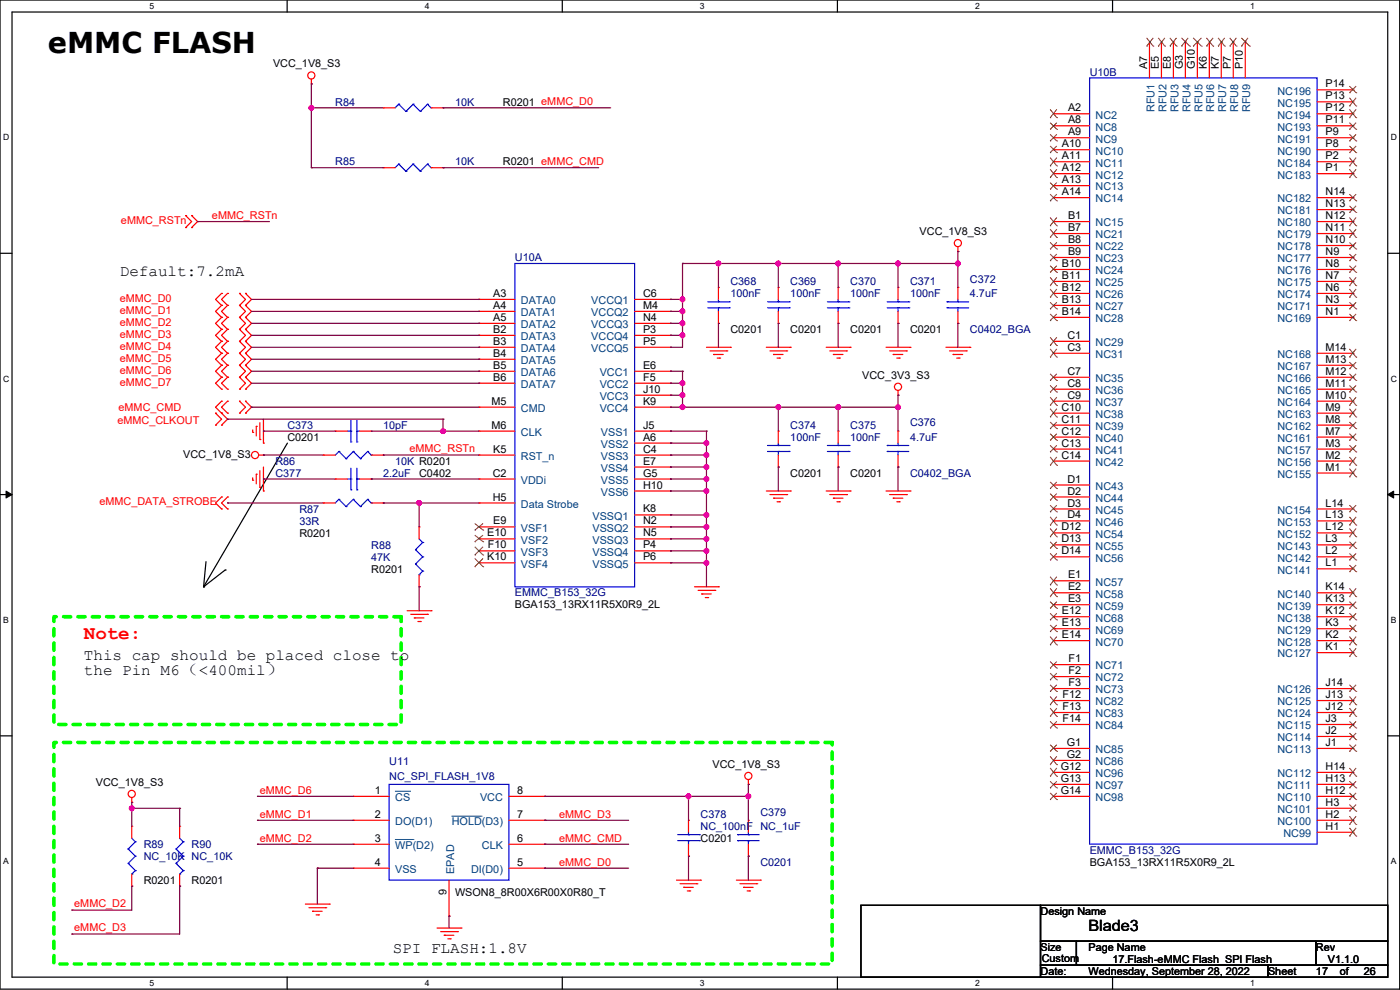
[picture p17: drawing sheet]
<svg xmlns="http://www.w3.org/2000/svg" width="297mm" height="210mm" viewBox="0 0 297 210" stroke-linecap="round" stroke-linejoin="round" font-family="sans-serif">
<defs><g id="words">
<text font-size="6.1" x="10.2" y="11.2">eMMC FLASH</text>
<text font-size="4.1" fill="#f00" x="17.8" y="135.5">Note:</text>
<g font-size="3.3">
<text x="25.4" y="58.6">Default:7.2mA</text>
<text x="17.8" y="139.9">This cap should be placed close to</text>
<text x="17.8" y="143.2">the Pin M6（&lt;400mil）</text>
<text x="230.9" y="197.6">Blade3</text>
<text x="83.3" y="202.2">SPI FLASH:1.8V</text>
</g>
<g font-size="2.3">
<text x="57.9" y="14.3">VCC_1V8_S3</text>
<text x="243.3" y="14.7" transform="rotate(-90 243.3 14.7)">A7</text>
<text x="245.9" y="14.7" transform="rotate(-90 245.9 14.7)">E5</text>
<text x="248.4" y="14.7" transform="rotate(-90 248.4 14.7)">E8</text>
<text x="251" y="14.7" transform="rotate(-90 251 14.7)">G3</text>
<text x="253.5" y="14.7" transform="rotate(-90 253.5 14.7)">G10</text>
<text x="256" y="14.7" transform="rotate(-90 256 14.7)">K6</text>
<text x="258.6" y="14.7" transform="rotate(-90 258.6 14.7)">K7</text>
<text x="261.1" y="14.7" transform="rotate(-90 261.1 14.7)">P7</text>
<text x="263.7" y="14.7" transform="rotate(-90 263.7 14.7)">P10</text>
<text x="106.7" y="22.4">R0201 eMMC_D0</text>
<text x="226.6" y="23.6">A2</text>
<text x="281.2" y="23.6">P12</text>
<text x="281.2" y="21.1">P13</text>
<text x="281.2" y="18.5">P14</text>
<text x="226.6" y="26.2">A8</text>
<text x="226.6" y="28.7">A9</text>
<text x="281.2" y="28.7">P9</text>
<text x="281.2" y="26.2">P11</text>
<text x="106.7" y="35.1">R0201 eMMC_CMD</text>
<text x="225.3" y="31.2">A10</text>
<text x="225.3" y="33.8">A11</text>
<text x="281.2" y="33.8">P2</text>
<text x="281.2" y="31.2">P8</text>
<text x="225.3" y="36.3">A12</text>
<text x="225.3" y="38.9">A13</text>
<text x="225.3" y="41.4">A14</text>
<text x="281.2" y="41.4">N14</text>
<text x="281.2" y="36.3">P1</text>
<text x="226.6" y="46.5">B1</text>
<text x="281.2" y="46.5">N12</text>
<text x="281.2" y="43.9">N13</text>
<text x="195.1" y="49.8">VCC_1V8_S3</text>
<text x="226.6" y="49">B7</text>
<text x="226.6" y="51.6">B8</text>
<text x="281.2" y="51.6">N10</text>
<text x="281.2" y="49">N11</text>
<text x="225.3" y="56.6">B10</text>
<text x="225.3" y="59.2">B11</text>
<text x="226.6" y="54.1">B9</text>
<text x="281.2" y="59.2">N7</text>
<text x="281.2" y="56.6">N8</text>
<text x="281.2" y="54.1">N9</text>
<text x="104.6" y="63">A3</text>
<text x="104.6" y="65.5">A4</text>
<text x="136.4" y="65.5">M4</text>
<text x="136.4" y="63">C6</text>
<text x="225.3" y="61.7">B12</text>
<text x="225.3" y="64.3">B13</text>
<text x="281.2" y="64.3">N3</text>
<text x="281.2" y="61.7">N6</text>
<text x="104.6" y="70.6">B2</text>
<text x="104.6" y="68.1">A5</text>
<text x="136.4" y="68.1">N4</text>
<text x="136.4" y="70.6">P3</text>
<text x="155" y="70.6">C0201</text>
<text x="167.7" y="70.6">C0201</text>
<text x="180.4" y="70.6">C0201</text>
<text x="193.1" y="70.6">C0201</text>
<text x="225.3" y="66.8">B14</text>
<text x="226.4" y="71.9">C1</text>
<text x="281.2" y="66.8">N1</text>
<text x="104.6" y="73.2">B3</text>
<text x="104.6" y="75.7">B4</text>
<text x="136.4" y="73.2">P5</text>
<text x="226.4" y="74.4">C3</text>
<text x="281.2" y="77">M13</text>
<text x="281.2" y="74.4">M14</text>
<text x="104.6" y="78.2">B5</text>
<text x="104.6" y="80.8">B6</text>
<text x="136.4" y="83.3">J10</text>
<text x="136.4" y="80.8">F5</text>
<text x="136.4" y="78.2">E6</text>
<text x="182.9" y="80.3">VCC_3V3_S3</text>
<text x="226.4" y="79.5">C7</text>
<text x="226.4" y="82">C8</text>
<text x="281.2" y="82">M11</text>
<text x="281.2" y="79.5">M12</text>
<text x="104.3" y="85.9">M5</text>
<text x="136.4" y="85.9">K9</text>
<text x="225.2" y="87.1">C10</text>
<text x="225.2" y="89.7">C11</text>
<text x="226.4" y="84.6">C9</text>
<text x="281.2" y="89.7">M8</text>
<text x="281.2" y="87.1">M9</text>
<text x="281.2" y="84.6">M10</text>
<text x="61" y="93.5">C0201</text>
<text x="104.3" y="90.9">M6</text>
<text x="136.4" y="93.5">A6</text>
<text x="136.4" y="90.9">J5</text>
<text x="225.2" y="92.2">C12</text>
<text x="225.2" y="94.7">C13</text>
<text x="281.2" y="94.7">M3</text>
<text x="281.2" y="92.2">M7</text>
<text x="38.9" y="97.1">VCC_1V8_S3</text>
<text x="88.9" y="101.1">C0402</text>
<text x="104.5" y="101.1">C2</text>
<text x="104.6" y="96">K5</text>
<text x="136.4" y="98.6">E7</text>
<text x="136.4" y="96">C4</text>
<text x="136.4" y="101.1">G5</text>
<text x="167.7" y="101.1">C0201</text>
<text x="180.4" y="101.1">C0201</text>
<text x="225.2" y="97.3">C14</text>
<text x="281.2" y="99.8">M1</text>
<text x="281.2" y="97.3">M2</text>
<text x="104.5" y="106.2">H5</text>
<text x="136.4" y="103.6">H10</text>
<text x="226.4" y="102.4">D1</text>
<text x="226.4" y="104.9">D2</text>
<text x="226.4" y="107.4">D3</text>
<text x="281.2" y="107.4">L14</text>
<text x="63.5" y="113.8">R0201</text>
<text x="103.4" y="113.8">E10</text>
<text x="104.6" y="111.3">E9</text>
<text x="136.4" y="113.8">N5</text>
<text x="136.4" y="111.3">N2</text>
<text x="136.4" y="108.7">K8</text>
<text x="225.2" y="112.5">D12</text>
<text x="226.4" y="110">D4</text>
<text x="281.2" y="112.5">L12</text>
<text x="281.2" y="110">L13</text>
<text x="103.4" y="118.9">K10</text>
<text x="103.5" y="116.3">F10</text>
<text x="136.4" y="116.3">P4</text>
<text x="136.4" y="118.9">P6</text>
<text x="225.2" y="115.1">D13</text>
<text x="225.2" y="117.6">D14</text>
<text x="281.2" y="117.6">L2</text>
<text x="281.2" y="115.1">L3</text>
<text x="78.8" y="121.4">R0201</text>
<text x="226.6" y="122.7">E1</text>
<text x="226.6" y="125.2">E2</text>
<text x="281.2" y="125.2">K14</text>
<text x="281.2" y="120.1">L1</text>
<text x="109.2" y="129.1">BGA153_13RX11R5X0R9_2L</text>
<text x="225.3" y="130.3">E12</text>
<text x="226.6" y="127.8">E3</text>
<text x="281.2" y="130.3">K12</text>
<text x="281.2" y="127.8">K13</text>
<text x="225.3" y="132.8">E13</text>
<text x="225.3" y="135.4">E14</text>
<text x="281.2" y="137.9">K1</text>
<text x="281.2" y="135.4">K2</text>
<text x="281.2" y="132.8">K3</text>
<text x="226.7" y="140.5">F1</text>
<text x="226.7" y="143">F2</text>
<text x="225.4" y="148.1">F12</text>
<text x="226.7" y="145.5">F3</text>
<text x="281.2" y="148.1">J13</text>
<text x="281.2" y="145.5">J14</text>
<text x="225.4" y="150.6">F13</text>
<text x="225.4" y="153.2">F14</text>
<text x="281.2" y="155.7">J2</text>
<text x="281.2" y="153.2">J3</text>
<text x="281.2" y="150.6">J12</text>
<text x="226.3" y="158.2">G1</text>
<text x="226.3" y="160.8">G2</text>
<text x="281.2" y="158.2">J1</text>
<text x="20.3" y="166.7">VCC_1V8_S3</text>
<text x="151.2" y="162.8">VCC_1V8_S3</text>
<text x="225" y="163.3">G12</text>
<text x="225" y="165.9">G13</text>
<text x="281.2" y="165.9">H13</text>
<text x="281.2" y="163.3">H14</text>
<text x="79.5" y="168.4">1</text>
<text x="79.5" y="173.5">2</text>
<text x="109.7" y="168.4">8</text>
<text x="109.7" y="173.5">7</text>
<text x="225" y="168.4">G14</text>
<text x="281.2" y="173.5">H2</text>
<text x="281.2" y="170.9">H3</text>
<text x="281.2" y="168.4">H12</text>
<text x="79.5" y="178.6">3</text>
<text x="109.7" y="178.6">6</text>
<text x="148.6" y="178.6">C0201</text>
<text x="281.2" y="176">H1</text>
<text x="79.5" y="183.6">4</text>
<text x="109.7" y="183.6">5</text>
<text x="231.2" y="183.7">BGA153_13RX11R5X0R9_2L</text>
<text x="30.5" y="187.5">R0201</text>
<text x="40.7" y="187.5">R0201</text>
<text x="94.7" y="189.8" transform="rotate(-90 94.7 189.8)">9</text>
<text x="96.5" y="190">WSON8_8R00X6R00X0R80_T</text>
<text x="220.7" y="194.1">Design Name</text>
<text x="220.7" y="201.7">Size</text>
<text x="221" y="204">Custom</text>
<text x="230.9" y="201.7">Page Name</text>
<text x="279.2" y="201.7">Rev</text>
<text x="220.7" y="206.8">Date:</text>
<text x="230.9" y="206.8">Wednesday, September 28, 2022</text>
<text x="236" y="204.2">17.Flash-eMMC Flash_SPI Flash</text>
<text x="269" y="206.8">Sheet</text>
<text x="279.2" y="206.8">17</text>
<text x="281.7" y="204.2">V1.1.0</text>
<text x="284.3" y="206.8">of</text>
<text x="289.3" y="206.8">26</text>
</g>
<g font-size="2.3" fill="#000080">
<text x="231.2" y="16">U10B</text>
<text x="71.1" y="22.4">R84</text>
<text x="96.5" y="22.4">10K</text>
<text x="71.1" y="35.1">R85</text>
<text x="96.5" y="35.1">10K</text>
<text x="109.2" y="55.4">U10A</text>
<text x="205.8" y="60">C372</text>
<text x="155" y="60.5">C368</text>
<text x="155" y="63">100nF</text>
<text x="167.7" y="60.5">C369</text>
<text x="167.7" y="63">100nF</text>
<text x="180.4" y="60.5">C370</text>
<text x="180.4" y="63">100nF</text>
<text x="193.1" y="60.5">C371</text>
<text x="193.1" y="63">100nF</text>
<text x="205.8" y="63">4.7uF</text>
<text x="205.8" y="70.6">C0402_BGA</text>
<text x="61" y="91">C373</text>
<text x="81.3" y="91">10pF</text>
<text x="167.7" y="91">C374</text>
<text x="167.7" y="93.5">100nF</text>
<text x="180.4" y="91">C375</text>
<text x="180.4" y="93.5">100nF</text>
<text x="193.1" y="90.5">C376</text>
<text x="193.1" y="93.5">4.7uF</text>
<text x="58.4" y="101.1">C377</text>
<text x="58.4" y="98.6">R86</text>
<text x="81.3" y="101.1">2.2uF</text>
<text x="83.8" y="98.6">10K R0201</text>
<text x="193.1" y="101.1">C0402_BGA</text>
<text x="63.5" y="108.7">R87</text>
<text x="63.5" y="111.3">33R</text>
<text x="78.8" y="116.4">R88</text>
<text x="78.8" y="118.9">47K</text>
<text x="109.2" y="126.5">EMMC_B153_32G</text>
<text x="82.6" y="162.3">U11</text>
<text x="82.6" y="165.4">NC_SPI_FLASH_1V8</text>
<text x="148.6" y="173.5">C378</text>
<text x="161.3" y="173">C379</text>
<text x="30.5" y="179.9">R89</text>
<text x="40.7" y="179.9">R90</text>
<text x="148.6" y="176.1">NC_100nF NC_1uF</text>
<text x="30.5" y="182.4">NC_10K NC_10K</text>
<text x="161.3" y="183.7">C0201</text>
<text x="231.2" y="181.1">EMMC_B153_32G</text>
</g>
<g font-size="2.3" fill="#004080">
<text x="244.9" y="23.8" transform="rotate(-90 244.9 23.8)">RFU1</text>
<text x="247.4" y="23.8" transform="rotate(-90 247.4 23.8)">RFU2</text>
<text x="250" y="23.8" transform="rotate(-90 250 23.8)">RFU3</text>
<text x="252.5" y="23.8" transform="rotate(-90 252.5 23.8)">RFU4</text>
<text x="255.1" y="23.8" transform="rotate(-90 255.1 23.8)">RFU5</text>
<text x="257.6" y="23.8" transform="rotate(-90 257.6 23.8)">RFU6</text>
<text x="260.1" y="23.8" transform="rotate(-90 260.1 23.8)">RFU7</text>
<text x="262.7" y="23.8" transform="rotate(-90 262.7 23.8)">RFU8</text>
<text x="265.2" y="23.8" transform="rotate(-90 265.2 23.8)">RFU9</text>
<text x="271" y="22.6">NC195</text>
<text x="271" y="20.1">NC196</text>
<text x="232.4" y="25.2">NC2</text>
<text x="232.4" y="27.7">NC8</text>
<text x="271" y="27.7">NC193</text>
<text x="271" y="25.2">NC194</text>
<text x="232.4" y="30.2">NC9</text>
<text x="232.4" y="32.8">NC10</text>
<text x="232.4" y="35.3">NC11</text>
<text x="271" y="35.3">NC184</text>
<text x="271" y="32.8">NC190</text>
<text x="271" y="30.2">NC191</text>
<text x="232.4" y="37.9">NC12</text>
<text x="232.4" y="40.4">NC13</text>
<text x="271" y="37.9">NC183</text>
<text x="232.4" y="42.9">NC14</text>
<text x="271" y="45.5">NC181</text>
<text x="271" y="42.9">NC182</text>
<text x="232.4" y="48">NC15</text>
<text x="232.4" y="50.6">NC21</text>
<text x="232.4" y="53.1">NC22</text>
<text x="271" y="53.1">NC178</text>
<text x="271" y="50.6">NC179</text>
<text x="271" y="48">NC180</text>
<text x="232.4" y="55.6">NC23</text>
<text x="232.4" y="58.2">NC24</text>
<text x="271" y="58.2">NC176</text>
<text x="271" y="55.6">NC177</text>
<text x="110.5" y="64.5">DATA0</text>
<text x="125.4" y="64.5">VCCQ1</text>
<text x="232.4" y="60.7">NC25</text>
<text x="232.4" y="63.3">NC26</text>
<text x="232.4" y="65.8">NC27</text>
<text x="271" y="65.8">NC171</text>
<text x="271" y="63.3">NC174</text>
<text x="271" y="60.7">NC175</text>
<text x="110.5" y="67.1">DATA1</text>
<text x="110.5" y="69.6">DATA2</text>
<text x="125.4" y="69.6">VCCQ3</text>
<text x="125.4" y="67.1">VCCQ2</text>
<text x="232.4" y="68.3">NC28</text>
<text x="271" y="68.3">NC169</text>
<text x="110.5" y="72.2">DATA3</text>
<text x="110.5" y="74.7">DATA4</text>
<text x="110.5" y="77.2">DATA5</text>
<text x="125.4" y="74.7">VCCQ5</text>
<text x="125.4" y="72.2">VCCQ4</text>
<text x="232.4" y="73.4">NC29</text>
<text x="232.4" y="76">NC31</text>
<text x="271" y="76">NC168</text>
<text x="110.5" y="79.8">DATA6</text>
<text x="110.5" y="82.3">DATA7</text>
<text x="127.2" y="82.3">VCC2</text>
<text x="127.2" y="79.8">VCC1</text>
<text x="232.4" y="81">NC35</text>
<text x="232.4" y="83.6">NC36</text>
<text x="271" y="83.6">NC165</text>
<text x="271" y="81">NC166</text>
<text x="271" y="78.5">NC167</text>
<text x="110.5" y="87.4">CMD</text>
<text x="127.2" y="87.4">VCC4</text>
<text x="127.2" y="84.9">VCC3</text>
<text x="232.4" y="86.1">NC37</text>
<text x="232.4" y="88.7">NC38</text>
<text x="271" y="88.7">NC163</text>
<text x="271" y="86.1">NC164</text>
<text x="110.5" y="92.5">CLK</text>
<text x="127.5" y="95">VSS2</text>
<text x="127.5" y="92.5">VSS1</text>
<text x="232.4" y="91.2">NC39</text>
<text x="232.4" y="93.7">NC40</text>
<text x="271" y="93.7">NC161</text>
<text x="271" y="91.2">NC162</text>
<text x="110.5" y="97.6">RST_n</text>
<text x="127.5" y="100.1">VSS4</text>
<text x="127.5" y="97.6">VSS3</text>
<text x="232.4" y="96.3">NC41</text>
<text x="232.4" y="98.8">NC42</text>
<text x="271" y="101.4">NC155</text>
<text x="271" y="98.8">NC156</text>
<text x="271" y="96.3">NC157</text>
<text x="110.5" y="102.6">VDDi</text>
<text x="110.5" y="107.7">Data Strobe</text>
<text x="127.5" y="102.6">VSS5</text>
<text x="127.5" y="105.2">VSS6</text>
<text x="232.4" y="103.9">NC43</text>
<text x="232.4" y="106.4">NC44</text>
<text x="110.5" y="112.8">VSF1</text>
<text x="125.7" y="112.8">VSSQ2</text>
<text x="125.7" y="110.3">VSSQ1</text>
<text x="232.4" y="109">NC45</text>
<text x="232.4" y="111.5">NC46</text>
<text x="271" y="111.5">NC153</text>
<text x="271" y="109">NC154</text>
<text x="110.5" y="115.3">VSF2</text>
<text x="110.5" y="117.9">VSF3</text>
<text x="125.7" y="117.9">VSSQ4</text>
<text x="125.7" y="115.3">VSSQ3</text>
<text x="232.4" y="114.1">NC54</text>
<text x="232.4" y="116.6">NC55</text>
<text x="232.4" y="119.1">NC56</text>
<text x="271" y="119.1">NC142</text>
<text x="271" y="116.6">NC143</text>
<text x="271" y="114.1">NC152</text>
<text x="110.5" y="120.4">VSF4</text>
<text x="125.7" y="120.4">VSSQ5</text>
<text x="232.4" y="124.2">NC57</text>
<text x="271" y="121.7">NC141</text>
<text x="232.4" y="126.8">NC58</text>
<text x="232.4" y="129.3">NC59</text>
<text x="232.4" y="131.8">NC68</text>
<text x="271" y="131.8">NC138</text>
<text x="271" y="129.3">NC139</text>
<text x="271" y="126.8">NC140</text>
<text x="232.4" y="134.4">NC69</text>
<text x="232.4" y="136.9">NC70</text>
<text x="271" y="136.9">NC128</text>
<text x="271" y="134.4">NC129</text>
<text x="232.4" y="142">NC71</text>
<text x="271" y="139.5">NC127</text>
<text x="232.4" y="144.5">NC72</text>
<text x="232.4" y="147.1">NC73</text>
<text x="232.4" y="149.6">NC82</text>
<text x="271" y="149.6">NC125</text>
<text x="271" y="147.1">NC126</text>
<text x="232.4" y="152.2">NC83</text>
<text x="232.4" y="154.7">NC84</text>
<text x="271" y="154.7">NC115</text>
<text x="271" y="152.2">NC124</text>
<text x="232.4" y="159.8">NC85</text>
<text x="271" y="159.8">NC113</text>
<text x="271" y="157.2">NC114</text>
<text x="232.4" y="162.3">NC86</text>
<text x="232.4" y="164.9">NC96</text>
<text x="232.4" y="167.4">NC97</text>
<text x="271" y="167.4">NC111</text>
<text x="271" y="164.9">NC112</text>
<text x="83.8" y="169.9">CS</text>
<text x="101.8" y="169.9">VCC</text>
<text x="232.4" y="169.9">NC98</text>
<text x="271" y="172.5">NC101</text>
<text x="271" y="169.9">NC110</text>
<text x="83.8" y="175">DO(D1)</text>
<text x="95.8" y="175">HOLD(D3)</text>
<text x="271" y="175">NC100</text>
<text x="272.3" y="177.6">NC99</text>
<text x="83.8" y="180.1">WP(D2)</text>
<text x="83.8" y="185.2">VSS</text>
<text x="96.3" y="185.4" transform="rotate(-90 96.3 185.4)">EPAD</text>
<text x="99.9" y="185.2">DI(D0)</text>
<text x="102.2" y="180.1">CLK</text>
</g>
<g font-size="2.3" fill="#f00">
<text x="25.7" y="47.5">eMMC_RSTn</text>
<text x="45" y="46.4">eMMC_RSTn</text>
<text x="25.4" y="64">eMMC_D0</text>
<text x="25.4" y="66.6">eMMC_D1</text>
<text x="25.4" y="69.1">eMMC_D2</text>
<text x="25.4" y="71.7">eMMC_D3</text>
<text x="25.4" y="74.2">eMMC_D4</text>
<text x="25.4" y="76.7">eMMC_D5</text>
<text x="25.4" y="79.3">eMMC_D6</text>
<text x="25.4" y="81.8">eMMC_D7</text>
<text x="24.9" y="89.9">eMMC_CLKOUT</text>
<text x="25.2" y="87.2">eMMC_CMD</text>
<text x="86.9" y="96">eMMC_RSTn</text>
<text x="21.1" y="107.2">eMMC_DATA_STROBE</text>
<text x="55.1" y="168.4">eMMC_D6</text>
<text x="55.1" y="173.4">eMMC_D1</text>
<text x="118.6" y="173.4">eMMC_D3</text>
<text x="55.1" y="178.5">eMMC_D2</text>
<text x="118.6" y="178.5">eMMC_CMD</text>
<text x="118.6" y="183.6">eMMC_D0</text>
<text x="15.8" y="192.5">eMMC_D2</text>
<text x="15.8" y="197.6">eMMC_D3</text>
</g>
<g font-size="1.8">
<text x="31.7" y="1.9">5</text>
<text x="90.1" y="1.9">4</text>
<text x="148.5" y="1.9">3</text>
<text x="206.8" y="1.9">2</text>
<text x="265.2" y="1.9">1</text>
<text x=".6" y="29.8">D</text>
<text x="295" y="29.8">D</text>
<text x=".6" y="81">C</text>
<text x="295" y="81">C</text>
<text x=".6" y="132.1">B</text>
<text x="295" y="132.1">B</text>
<text x=".6" y="183.3">A</text>
<text x="295" y="183.3">A</text>
<text x="31.7" y="209.2">5</text>
<text x="90.1" y="209.2">4</text>
<text x="148.5" y="209.2">3</text>
<text x="206.8" y="209.2">2</text>
<text x="265.2" y="209.2">1</text>
</g>
</g></defs>
<path d="M0 0h296.9v209.8h-296.9zM2.6 2.6h291.8v204.7h-291.8z" fill="none" stroke="#000" stroke-width=".25"/>
<g fill="#fff">
<path d="M31.7 .3h1v2h-1z"/>
<path d="M31.7 207.5h1v2.1h-1z"/>
</g>
<path d="M60.9 0v2.6M60.9 207.3v2.5" fill="none" stroke="#000" stroke-width=".25"/>
<g fill="#fff">
<path d="M90.1 .3h1v2h-1z"/>
<path d="M90.1 207.5h1v2.1h-1z"/>
</g>
<path d="M119.3 0v2.6M119.3 207.3v2.5" fill="none" stroke="#000" stroke-width=".25"/>
<g fill="#fff">
<path d="M148.5 .3h1v2h-1z"/>
<path d="M148.5 207.5h1v2.1h-1z"/>
</g>
<path d="M177.7 0v2.6M177.7 207.3v2.5" fill="none" stroke="#000" stroke-width=".25"/>
<g fill="#fff">
<path d="M206.8 .3h1v2h-1z"/>
<path d="M206.8 207.5h1v2.1h-1z"/>
</g>
<path d="M236 0v2.6M236 207.3v2.5" fill="none" stroke="#000" stroke-width=".25"/>
<g fill="#fff">
<path d="M265.2 .3h1v2h-1z"/>
<path d="M265.2 207.5h1v2.1h-1z"/>
<path d="M.6 28.1h1.4v2.1h-1.4z"/>
<path d="M295 28.1h1.3v2.1h-1.3z"/>
<path d="M.6 79.3h1.4v2.1h-1.4z"/>
<path d="M295 79.3h1.3v2.1h-1.3z"/>
</g>
<path d="M0 53.7h2.6M294.4 53.7h2.5" fill="none" stroke="#000" stroke-width=".25"/>
<g fill="#fff">
<path d="M.6 130.5h1.3v2h-1.3z"/>
<path d="M295 130.5h1.2v2h-1.2z"/>
</g>
<path d="M0 104.9h2.6M294.4 104.9h2.5" fill="none" stroke="#000" stroke-width=".25"/>
<path d="M1.3 104.2l1.3 .7-1.3 .7zM294.4 104.9l1.3-.7v1.4z" fill="#000" stroke="#000" stroke-width=".21"/>
<g fill="#fff">
<path d="M.6 181.7h1.3v2h-1.3z"/>
<path d="M295 181.7h1.2v2h-1.2z"/>
</g>
<g fill="none" stroke="#000" stroke-width=".25">
<path d="M61 94l-17.8 30.5M43.7 119.1l-.5 5.4M43.2 124.5h.1M47.8 120.9h.1M47.8 120.9l-4.6 3.6M0 156.1h2.6M294.4 156.1h2.5M182.6 192h38.1v15.3h-38.1zM220.7 192h73.7v7.7h-73.7zM220.7 199.7h7.7v5h-7.7zM228.4 199.7h50.8v5h-50.8zM279.2 199.7h15.2v5h-15.2z"/>
<path d="M220.7 204.7h48.3v2.6h-48.3zM269 204.7h25.4v2.6h-25.4z"/>
</g>
<path d="M11.4 130.8h73.7v22.9h-73.7zM11.4 157.5h165.1v47h-165.1z" fill="none" stroke="#0f0" stroke-width=".76" stroke-dasharray="1.5 1.5"/>
<g fill="none" stroke="#f00" stroke-width=".25">
<path d="M66.1 17.8h.1M66.1 16.8v1M243.9 8.9h.1M243.9 8.9v7.6M246.4 8.9h.1M246.4 8.9v7.6M248.9 8.9h.1M248.9 8.9v7.6M251.5 8.9h.1M251.5 8.9v7.6M254 8.9h.1M254 8.9v7.6"/>
<path d="M256.6 8.9h.1M256.6 8.9v7.6M259.1 8.9h.1M259.1 8.9v7.6M261.6 8.9h.1M261.6 8.9v7.6M264.2 8.9h.1M264.2 8.9v7.6M279.4 19.1h7.6M287 19.1h.1M81.3 35.6h.1M81.3 22.9h.1"/>
<path d="M81.3 35.6h2.5M81.3 22.9h2.5M91.5 35.6h2.5M91.5 22.9h2.5M94 35.6h.1M94 22.9h.1M223.5 24.1h.1M223.5 26.7h.1M223.5 29.2h.1M223.5 31.8h.1M223.5 34.3h.1M223.5 36.8h.1"/>
<path d="M223.5 39.4h.1M223.5 24.1h7.7M223.5 26.7h7.7M223.5 29.2h7.7M223.5 31.8h7.7M223.5 34.3h7.7M223.5 36.8h7.7M223.5 39.4h7.7M279.4 24.1h7.6M279.4 26.7h7.6M279.4 29.2h7.6M279.4 31.8h7.6"/>
<path d="M279.4 34.3h7.6M279.4 36.8h7.6M279.4 21.6h7.6M287 36.8h.1M287 34.3h.1M287 31.8h.1M287 29.2h.1M287 26.7h.1M287 24.1h.1M287 21.6h.1M39.4 45.7h.1M39.4 48.3h.1"/>
<path d="M39.4 45.7l1.3 1.3-1.3 1.3M40.7 48.3h.1M40.7 45.7h.1M40.7 45.7l1.2 1.3-1.2 1.3M203.2 53.4h.1M203.2 52.3v1.1M223.5 41.9h.1M223.5 47h.1M223.5 49.5h.1M223.5 52.1h.1M223.5 54.6h.1M223.5 57.2h.1"/>
<path d="M223.5 59.7h.1M223.5 41.9h7.7M223.5 47h7.7M223.5 49.5h7.7M223.5 52.1h7.7M223.5 54.6h7.7M223.5 57.2h7.7M223.5 59.7h7.7M279.4 41.9h7.6M279.4 47h7.6M279.4 49.5h7.6M279.4 52.1h7.6"/>
<path d="M279.4 54.6h7.6M279.4 57.2h7.6M279.4 59.7h7.6M279.4 44.5h7.6M287 59.7h.1M287 57.2h.1M287 54.6h.1M287 52.1h.1M287 49.5h.1M287 47h.1M287 44.5h.1M287 41.9h.1"/>
<path d="M47 62.2h.1M47 64.8h.1M47 67.3h.1M47 69.9h.1M47 72.4h.1M47 74.9h.1M47 77.5h.1M47 69.9l-1.3 1.2 1.3 1.3M47 62.2l-1.3 1.3 1.3 1.3M47 72.4l-1.3 1.3 1.3 1.2M47 64.8l-1.3 1.3 1.3 1.2M47 74.9l-1.3 1.3 1.3 1.3"/>
<path d="M47 67.3l-1.3 1.3 1.3 1.3M47 77.5l-1.3 1.3 1.3 1.2M48.3 62.2h.1M48.3 64.8h.1M48.3 67.3h.1M48.3 69.9h.1M48.3 72.4h.1M48.3 74.9h.1M48.3 77.5h.1M48.3 67.3l-1.3 1.3 1.3 1.3M48.3 62.2l-1.3 1.3 1.3 1.3M48.3 69.9l-1.3 1.2 1.3 1.3"/>
<path d="M48.3 64.8l-1.3 1.3 1.3 1.2M48.3 72.4l-1.3 1.3 1.3 1.2M48.3 74.9l-1.3 1.3 1.3 1.3M48.3 77.5l-1.3 1.3 1.3 1.2M50.8 62.2h.1M50.8 64.8h.1M50.8 67.3h.1M50.8 69.9h.1M50.8 72.4h.1M50.8 74.9h.1M50.8 77.5h.1M50.8 62.2l1.3 1.3-1.3 1.3"/>
<path d="M50.8 67.3l1.3 1.3-1.3 1.3M50.8 64.8l1.3 1.3-1.3 1.2M50.8 69.9l1.3 1.2-1.3 1.3M50.8 72.4l1.3 1.3-1.3 1.2M50.8 74.9l1.3 1.3-1.3 1.3M50.8 77.5l1.3 1.3-1.3 1.2M52.1 64.8h.1M52.1 62.2h.1M52.1 67.3h.1M52.1 69.9h.1M52.1 72.4h.1M52.1 74.9h.1"/>
<path d="M52.1 77.5h.1M52.1 62.2l1.3 1.3-1.3 1.3M52.1 69.9l1.3 1.2-1.3 1.3M52.1 64.8l1.3 1.3-1.3 1.2M52.1 72.4l1.3 1.3-1.3 1.2M52.1 67.3l1.3 1.3-1.3 1.3M52.1 74.9l1.3 1.3-1.3 1.3M52.1 77.5l1.3 1.3-1.3 1.2M101.6 71.1h.1M101.6 63.5h.1M101.6 66.1h.1M101.6 68.6h.1"/>
<path d="M101.6 73.7h.1M101.6 76.2h.1M101.6 78.8h.1M101.6 73.7h7.6M101.6 71.1h7.6M101.6 63.5h7.6M101.6 66.1h7.6M101.6 68.6h7.6M101.6 76.2h7.6M101.6 78.8h7.6M134.6 73.7h7.7M134.6 71.1h7.7"/>
<path d="M134.6 63.5h7.7M134.6 66.1h7.7M134.6 68.6h7.7M134.6 78.8h7.7M142.3 78.8h.1M142.3 68.6h.1M142.3 66.1h.1M142.3 63.5h.1M142.3 73.7h.1M142.3 71.1h.1M149.9 73.7h5.1M150.6 74.4h3.6"/>
<path d="M151.4 75.2h.1M151.4 75.2h2M152.2 76h.5M152.4 61h.1M152.4 68.6h.1M152.4 61v2.5M152.4 66.1v2.5M152.7 76h.1M154.2 74.4h.1M155 73.7h.1M162.6 73.7h5.1M163.3 74.4h3.6"/>
<path d="M164.1 75.2h.1M164.1 75.2h2M164.9 76h.5M165.1 61h.1M165.1 68.6h.1M165.1 61v2.5M165.1 66.1v2.5M165.4 76h.1M166.9 74.4h.1M167.7 73.7h.1M175.3 73.7h5.1M176 74.4h3.6"/>
<path d="M176.8 75.2h.1M176.8 75.2h2M177.6 76h.5M177.8 61h.1M177.8 68.6h.1M177.8 61v2.5M177.8 66.1v2.5M178.1 76h.1M179.6 74.4h.1M180.4 73.7h.1M188 73.7h5.1M188.7 74.4h3.6"/>
<path d="M189.5 75.2h.1M189.5 75.2h2M190.3 76h.5M190.5 61h.1M190.5 68.6h.1M190.5 61v2.5M190.5 66.1v2.5M190.8 76h.1M192.3 74.4h.1M193.1 73.7h.1M200.7 73.7h5.1M201.4 74.4h3.6"/>
<path d="M202.2 75.2h.1M202.2 75.2h2M203 76h.5M203.2 61h.1M203.2 68.6h.1M203.2 61v2.5M203.2 66.1v2.5M203.5 76h.1M205 74.4h.1M205.8 73.7h.1M223.5 62.2h.1M223.5 64.8h.1"/>
<path d="M223.5 67.3h.1M223.5 72.4h.1M223.5 74.9h.1M223.5 62.2h7.7M223.5 64.8h7.7M223.5 67.3h7.7M223.5 72.4h7.7M223.5 74.9h7.7M279.4 62.2h7.6M279.4 64.8h7.6M279.4 67.3h7.6M279.4 74.9h7.6"/>
<path d="M279.4 77.5h7.6M287 77.5h.1M287 74.9h.1M287 67.3h.1M287 64.8h.1M287 62.2h.1M45.7 87.6h.1M45.7 90.2h.1M45.7 87.6l1.3 1.3-1.3 1.3M47 80h.1M47 82.6h.1M47 90.2h.1"/>
<path d="M47 87.6h.1M47 85.1h.1M47 80l-1.3 1.3 1.3 1.3M47 85.1l-1.3 1.3 2.6 2.5-1.3 1.3M48.3 80h.1M48.3 82.6h.1M48.3 85.1h.1M48.3 87.6h.1M48.3 80l-1.3 1.3 1.3 1.3M48.3 85.1l-1.3 1.3 1.3 1.2M50.8 80h.1M50.8 82.6h.1"/>
<path d="M50.8 85.1h.1M50.8 87.6h.1M50.8 80l1.3 1.3-1.3 1.3M50.8 85.1l1.3 1.3-1.3 1.2M52.1 80h.1M52.1 82.6h.1M52.1 87.6h.1M52.1 85.1h.1M52.1 80l1.3 1.3-1.3 1.3M52.1 85.1l1.3 1.3-1.3 1.2M53.6 91.7h.1M53.6 91.2v.5"/>
<path d="M54.4 90.4h.1M54.4 90.4v2.1M54.9 96.5h1M55.1 93.2h.1M55.1 89.7v3.5M55.1 99.8v3.6M55.9 96.5h.1M55.9 94h.1M55.9 88.9v5.1M55.9 99.1v5.1M68.6 96.5h.1M68.6 96.5h2.5"/>
<path d="M71.1 91.5h.1M71.1 91.5h2.6M76.2 91.5h2.6M78.8 91.5h.1M78.8 96.5h2.5M81.3 96.5h.1M101.6 81.3h.1M101.6 96.5h.1M101.6 86.4h.1M101.6 91.5h.1M101.6 96.5h7.6M101.6 81.3h7.6"/>
<path d="M101.6 86.4h7.6M101.6 91.5h7.6M134.6 96.5h7.7M134.6 81.3h7.7M134.6 86.4h7.7M134.6 99.1h7.7M134.6 83.8h7.7M134.6 94h7.7M134.6 91.5h7.7M142.3 86.4h.1M142.3 99.1h.1M142.3 83.8h.1"/>
<path d="M142.3 94h.1M142.3 81.3h.1M142.3 91.5h.1M142.3 96.5h.1M165.1 91.5h.1M165.1 99.1h.1M165.1 91.5v2.5M165.1 96.5v2.6M177.8 91.5h.1M177.8 99.1h.1M177.8 91.5v2.5M177.8 96.5v2.6"/>
<path d="M190.5 83.8h.1M190.5 91.5h.1M190.5 99.1h.1M190.5 82.8v1M190.5 91.5v2.5M190.5 96.5v2.6M223.5 80h.1M223.5 82.6h.1M223.5 85.1h.1M223.5 87.6h.1M223.5 90.2h.1M223.5 92.7h.1"/>
<path d="M223.5 95.3h.1M223.5 97.8h.1M223.5 80h7.7M223.5 82.6h7.7M223.5 85.1h7.7M223.5 87.6h7.7M223.5 90.2h7.7M223.5 92.7h7.7M223.5 95.3h7.7M223.5 97.8h7.7M279.4 80h7.6M279.4 82.6h7.6"/>
<path d="M279.4 85.1h7.6M279.4 87.6h7.6M279.4 90.2h7.6M279.4 92.7h7.6M279.4 95.3h7.6M279.4 97.8h7.6M287 97.8h.1M287 95.3h.1M287 92.7h.1M287 90.2h.1M287 87.6h.1M287 85.1h.1"/>
<path d="M287 82.6h.1M287 80h.1M47 105.4h.1M47 108h.1M47 105.4l-1.3 1.3 1.3 1.3M48.3 105.4h.1M48.3 108h.1M48.3 105.4l-1.3 1.3 1.3 1.3M53.6 101.9h.1M53.6 101.4v.5M54.4 100.6h.1M54.4 100.6v2"/>
<path d="M55.1 103.4h.1M55.9 104.2h.1M68.6 106.7h.1M68.6 106.7h2.5M71.1 101.6h.1M71.1 101.6h2.6M76.2 101.6h2.6M78.8 101.6h.1M78.8 106.7h2.5M81.3 106.7h.1M88.9 111.8h.1M88.9 111.8v2.5"/>
<path d="M101.6 101.6h.1M101.6 106.7h.1M101.6 111.8h.1M101.6 114.3h.1M101.6 116.9h.1M101.6 119.4h.1M101.6 116.9h7.6M101.6 114.3h7.6M101.6 111.8h7.6M101.6 101.6h7.6M101.6 119.4h7.6M101.6 106.7h7.6"/>
<path d="M134.6 104.2h7.7M134.6 116.9h7.7M134.6 114.3h7.7M134.6 111.8h7.7M134.6 109.2h7.7M134.6 101.6h7.7M134.6 119.4h7.7M142.3 116.9h.1M142.3 114.3h.1M142.3 111.8h.1M142.3 109.2h.1M142.3 119.4h.1"/>
<path d="M142.3 101.6h.1M142.3 104.2h.1M162.6 104.2h5.1M163.3 104.9h3.6M164.1 105.7h.1M164.1 105.7h2M164.9 106.4h.5M165.4 106.4h.1M166.9 104.9h.1M167.7 104.2h.1M175.3 104.2h5.1M176 104.9h3.6"/>
<path d="M176.8 105.7h.1M176.8 105.7h2M177.6 106.4h.5M178.1 106.4h.1M179.6 104.9h.1M180.4 104.2h.1M188 104.2h5.1M188.7 104.9h3.6M189.5 105.7h.1M189.5 105.7h2M190.3 106.4h.5M190.8 106.4h.1"/>
<path d="M192.3 104.9h.1M193.1 104.2h.1M223.5 102.9h.1M223.5 105.4h.1M223.5 108h.1M223.5 110.5h.1M223.5 113h.1M223.5 115.6h.1M223.5 118.1h.1M223.5 102.9h7.7M223.5 105.4h7.7M223.5 108h7.7"/>
<path d="M223.5 110.5h7.7M223.5 113h7.7M223.5 115.6h7.7M223.5 118.1h7.7M279.4 108h7.6M279.4 110.5h7.6M279.4 113h7.6M279.4 115.6h7.6M279.4 118.1h7.6M279.4 100.3h7.6M287 118.1h.1M287 115.6h.1"/>
<path d="M287 113h.1M287 110.5h.1M287 108h.1M287 100.3h.1M86.4 129.6h5.1M87.1 130.3h3.6M87.9 131.1h.1M87.9 131.1h2M88.7 131.8h.5M88.9 124.5h.1M88.9 121.9v2.6M89.2 131.8h.1"/>
<path d="M90.7 130.3h.1M91.5 129.6h.1M147.3 124.5h5.1M148.1 125.2h3.5M148.9 126h.1M148.9 126h2M149.6 126.8h.5M150.1 126.8h.1M151.6 125.2h.1M152.4 124.5h.1M223.5 123.2h.1M223.5 125.7h.1"/>
<path d="M223.5 128.3h.1M223.5 130.8h.1M223.5 133.4h.1M223.5 135.9h.1M223.5 123.2h7.7M223.5 125.7h7.7M223.5 128.3h7.7M223.5 130.8h7.7M223.5 133.4h7.7M223.5 135.9h7.7M279.4 125.7h7.6M279.4 128.3h7.6"/>
<path d="M279.4 130.8h7.6M279.4 133.4h7.6M279.4 135.9h7.6M279.4 138.4h7.6M279.4 120.7h7.6M287 138.4h.1M287 135.9h.1M287 133.4h.1M287 130.8h.1M287 128.3h.1M287 125.7h.1M287 120.7h.1"/>
<path d="M223.5 141h.1M223.5 143.5h.1M223.5 146.1h.1M223.5 148.6h.1M223.5 151.1h.1M223.5 153.7h.1M223.5 158.8h.1M223.5 141h7.7M223.5 143.5h7.7M223.5 146.1h7.7M223.5 148.6h7.7M223.5 151.1h7.7"/>
<path d="M223.5 153.7h7.7M223.5 158.8h7.7M279.4 146.1h7.6M279.4 148.6h7.6M279.4 151.1h7.6M279.4 153.7h7.6M279.4 158.8h7.6M279.4 156.2h7.6M287 158.8h.1M287 156.2h.1M287 153.7h.1M287 151.1h.1"/>
<path d="M287 148.6h.1M287 146.1h.1M28 170.2h.1M28 175.3h.1M28 169.2v1M28 175.3v2.5M38.1 175.3h.1M38.1 175.3v2.5M74.9 168.9h.1M74.9 179.1h.1M74.9 174h.1M74.9 168.9h7.7"/>
<path d="M74.9 174h7.7M74.9 179.1h7.7M108 168.9h7.6M108 174h7.6M108 179.1h7.6M115.6 168.9h.1M115.6 179.1h.1M115.6 174h.1M146.1 174h.1M146.1 174v2.5M146.1 179.1v2.5M158.8 166.4h.1"/>
<path d="M158.8 174h.1M158.8 165.4v1M158.8 174v2.5M158.8 179.1v2.5M223.5 161.3h.1M223.5 163.8h.1M223.5 166.4h.1M223.5 168.9h.1M223.5 161.3h7.7M223.5 163.8h7.7M223.5 166.4h7.7M223.5 168.9h7.7"/>
<path d="M279.4 163.8h7.6M279.4 166.4h7.6M279.4 168.9h7.6M279.4 176.5h7.6M279.4 174h7.6M279.4 171.5h7.6M287 176.5h.1M287 174h.1M287 171.5h.1M287 168.9h.1M287 166.4h.1M287 163.8h.1"/>
<path d="M28 188h.1M28 185.4v2.6M38.1 188h.1M38.1 185.4v2.6M64.8 191.8h5.1M65.5 192.5h3.6M66.3 193.3h.1M66.3 193.3h2M67.1 194.1h.5M67.6 194.1h.1M69.1 192.5h.1M69.9 191.8h.1"/>
<path d="M74.9 184.2h.1M74.9 184.2h7.7M92.7 196.9h5.1M93.5 197.6h3.5M94.2 198.4h.1M94.2 198.4h2.1M95 199.1h.5M95.3 194.3h.1M95.3 186.7v7.6M95.5 199.1h.1M97 197.6h.1M97.8 196.9h.1"/>
<path d="M108 184.2h7.6M115.6 184.2h.1M143.5 186.7h5.1M144.3 187.5h3.5M145 188.2h.1M145 188.2h2.1M145.8 189h.5M146.1 181.6h.1M146.3 189h.1M147.8 187.5h.1M148.6 186.7h.1M156.2 186.7h5.1"/>
<path d="M157 187.5h3.5M157.7 188.2h.1M157.7 188.2h2.1M158.5 189h.5M158.8 181.6h.1M159 189h.1M160.5 187.5h.1M161.3 186.7h.1"/>
<circle cx="66" cy="16" r=".76"/>
<circle cx="203.2" cy="51.6" r=".76"/>
<circle cx="54.1" cy="96.5" r=".76"/>
<circle cx="190.5" cy="82" r=".76"/>
<circle cx="27.9" cy="168.4" r=".76"/>
<circle cx="158.8" cy="164.6" r=".76"/>
</g>
<g fill="none" stroke="#00f" stroke-width=".25">
<path d="M231.2 16.5h48.2v162.6h-48.2zM84.6 34.8h.1M84.6 22.1h.1M84.6 34.8l-.8 .8M84.6 34.8l1.5 1.5M84.6 22.1l-.8 .8M84.6 22.1l1.5 1.5M86.1 36.3h.1M86.1 23.6h.1M87.6 34.8h.1M87.6 22.1h.1M87.6 34.8l-1.5 1.5"/>
<path d="M87.6 34.8l1.6 1.5M87.6 22.1l-1.5 1.5M87.6 22.1l1.6 1.5M89.2 36.3h.1M89.2 23.6h.1M90.7 34.8h.1M90.7 22.1h.1M90.7 34.8l-1.5 1.5M90.7 34.8l.8 .8M90.7 22.1l-1.5 1.5M90.7 22.1l.8 .8M91.5 35.6h.1"/>
<path d="M91.5 22.9h.1M109.2 55.9h25.4v68.6h-25.4zM150.1 65.3h4.6M150.1 64h4.6M152.4 64h.1M152.4 65.3h.1M152.4 63.5v.5M152.4 65.3v.8M154.7 65.3h.1M154.7 64h.1M162.8 65.3h4.6M162.8 64h4.6"/>
<path d="M165.1 64h.1M165.1 65.3h.1M165.1 63.5v.5M165.1 65.3v.8M167.4 65.3h.1M167.4 64h.1M175.5 65.3h4.6M175.5 64h4.6M177.8 64h.1M177.8 65.3h.1M177.8 63.5v.5M177.8 65.3v.8"/>
<path d="M180.1 65.3h.1M180.1 64h.1M188.2 65.3h4.6M188.2 64h4.6M190.5 64h.1M190.5 65.3h.1M190.5 63.5v.5M190.5 65.3v.8M192.8 65.3h.1M192.8 64h.1M200.9 65.3h.1M200.9 64h.1"/>
<path d="M200.9 65.3h4.6M200.9 64h4.6M203.2 64h.1M203.2 65.3h.1M203.2 63.5v.5M203.2 65.3v.8M71.9 95.8h.1M71.9 95.8l-.8 .7M71.9 95.8l1.5 1.5M73.4 97.3h.1M73.7 91.5h.7M74.4 93.7h.1"/>
<path d="M74.4 91.5h.1M74.4 89.2v4.5M74.4 99.3v4.6M74.9 95.8h.1M74.9 95.8l-1.5 1.5M74.9 95.8l1.6 1.5M75.7 91.5h.1M75.7 93.7h.1M75.7 89.2v4.5M75.7 99.3v4.6M75.7 91.5h.5M76.5 97.3h.1"/>
<path d="M78 95.8h.1M78 95.8l-1.5 1.5M78 95.8l.8 .7M78.8 96.5h.1M162.8 95.8h4.6M162.8 94.5h4.6M165.1 94.5h.1M165.1 95.8h.1M165.1 94v.5M165.1 95.8v.7M167.4 95.8h.1M167.4 94.5h.1"/>
<path d="M175.5 95.8h4.6M175.5 94.5h4.6M177.8 94.5h.1M177.8 95.8h.1M177.8 94v.5M177.8 95.8v.7M180.1 95.8h.1M180.1 94.5h.1M188.2 95.8h.1M188.2 94.5h.1M188.2 95.8h4.6M188.2 94.5h4.6"/>
<path d="M190.5 94.5h.1M190.5 95.8h.1M190.5 94v.5M190.5 95.8v.7M71.9 105.9h.1M71.9 105.9l-.8 .8M71.9 105.9l1.5 1.6M73.4 107.5h.1M73.7 101.6h.7M74.4 103.9h.1M74.4 101.6h.1M74.9 105.9h.1"/>
<path d="M74.9 105.9l-1.5 1.6M74.9 105.9l1.6 1.6M75.7 101.6h.1M75.7 103.9h.1M75.7 101.6h.5M76.5 107.5h.1M78 105.9h.1M78 105.9l-1.5 1.6M78 105.9l.8 .8M78.8 106.7h.1M88.1 116.6h.1M88.1 119.6h.1"/>
<path d="M88.1 116.6l1.6 1.5M88.1 119.6l1.6 1.6M88.9 114.3l.8 .8M89.7 115.1h.1M89.7 118.1h.1M89.7 115.1l-1.6 1.5M89.7 118.1l-1.6 1.5M88.9 121.9h.1M89.7 121.2h.1M89.7 121.2l-.8 .7M28 177.8l.7 .8M28.7 178.6h.1"/>
<path d="M28.7 178.6l-1.5 1.5M38.1 177.8l.8 .8M38.9 178.6h.1M38.9 178.6l-1.6 1.5M82.6 166.4h25.4v20.3h-25.4zM143.8 178.3h4.5M143.8 177h4.5M146.1 177h.1M146.1 178.3h.1M146.1 176.5v.5M146.1 178.3v.8M148.3 178.3h.1"/>
<path d="M148.3 177h.1M156.5 178.3h.1M156.5 177h.1M156.5 178.3h4.5M156.5 177h4.5M158.8 177h.1M158.8 178.3h.1M158.8 176.5v.5M158.8 178.3v.8M27.2 180.1h.1M27.2 183.1h.1M27.2 180.1l1.5 1.5"/>
<path d="M27.2 183.1l1.5 1.6M28 185.4h.1M28.7 181.6h.1M28.7 184.7h.1M28.7 181.6l-1.5 1.5M28.7 184.7l-.7 .7M37.3 180.1h.1M37.3 183.1h.1M37.3 180.1l1.6 1.5M37.3 183.1l1.6 1.6M38.1 185.4h.1M38.9 181.6h.1"/>
<path d="M38.9 184.7h.1M38.9 181.6l-1.6 1.5M38.9 184.7l-.8 .7"/>
</g>
<g fill="none" stroke="#804000" stroke-width=".21">
<path d="M243.2 9.8h.1M243.2 8l1.5 1.8M244.7 9.8h.1M244.7 8l-1.5 1.8M245.7 9.8h.1M245.7 8l1.4 1.8M247.1 9.8h.1M247.1 8l-1.4 1.8M248.2 9.8h.1M248.2 8l1.4 1.8M249.6 9.8h.1M249.6 8l-1.4 1.8"/>
<path d="M250.6 9.8h.1M250.6 8l1.8 1.8M252.1 8l-1.5 1.8M252.4 9.8h.1M253.1 9.8h.1M253.1 8l1.8 1.8M254.9 9.8h.1M254.9 8l-1.8 1.8M255.9 9.8h.1M255.9 8l1.5 1.8M257.4 9.8h.1M257.4 8l-1.5 1.8"/>
<path d="M258.4 9.8h.1M258.4 8l1.4 1.8M259.8 9.8h.1M259.8 8l-1.4 1.8M260.9 9.8h.1M260.9 8l1.4 1.8M262.3 9.8h.1M262.3 8l-1.4 1.8M263.3 9.8h.1M263.3 8l1.8 1.8M264.8 8l-1.5 1.8M265.1 9.8h.1"/>
<path d="M286.3 19.7h.1M286.3 18.3l1.4 1.4M287.7 19.7h.1M287.7 18.3l-1.4 1.4M222.8 25h.1M222.8 27.4h.1M222.8 29.9h.1M222.8 32.4h.1M222.8 35.2h.1M222.8 37.7h.1M222.8 23.2l1.4 1.8M222.8 26l1.4 1.4"/>
<path d="M222.8 28.5l1.4 1.4M222.8 31l1.4 1.4M222.8 33.4l1.4 1.8M222.8 35.9l1.4 1.8M222.8 38.7l1.4 1.4M224.2 25h.1M224.2 27.4h.1M224.2 29.9h.1M224.2 32.4h.1M224.2 35.2h.1M224.2 37.7h.1M224.2 23.2l-1.4 1.8"/>
<path d="M224.2 26l-1.4 1.4M224.2 28.5l-1.4 1.4M224.2 31l-1.4 1.4M224.2 33.4l-1.4 1.8M224.2 35.9l-1.4 1.8M224.2 38.7l-1.4 1.4M286.3 37.7h.1M286.3 35.2h.1M286.3 32.4h.1M286.3 29.9h.1M286.3 27.4h.1M286.3 25h.1"/>
<path d="M286.3 22.5h.1M286.3 35.9l1.4 1.8M286.3 33.4l1.4 1.8M286.3 31l1.4 1.4M286.3 28.5l1.4 1.4M286.3 26l1.4 1.4M286.3 23.2l1.4 1.8M286.3 20.7l1.4 1.8M287.7 37.7h.1M287.7 35.2h.1M287.7 32.4h.1M287.7 29.9h.1"/>
<path d="M287.7 27.4h.1M287.7 25h.1M287.7 22.5h.1M287.7 26l-1.4 1.4M287.7 28.5l-1.4 1.4M287.7 31l-1.4 1.4M287.7 35.9l-1.4 1.8M287.7 33.4l-1.4 1.8M287.7 23.2l-1.4 1.8M287.7 20.7l-1.4 1.8M222.8 40.1h.1M222.8 42.6h.1"/>
<path d="M222.8 47.9h.1M222.8 50.4h.1M222.8 52.8h.1M222.8 55.3h.1M222.8 57.8h.1M222.8 41.2l1.4 1.4M222.8 46.1l1.4 1.8M222.8 48.6l1.4 1.8M222.8 51.4l1.4 1.4M222.8 53.9l1.4 1.4M222.8 56.4l1.4 1.4M222.8 58.8l1.4 1.8"/>
<path d="M224.2 40.1h.1M224.2 42.6h.1M224.2 47.9h.1M224.2 50.4h.1M224.2 52.8h.1M224.2 55.3h.1M224.2 57.8h.1M224.2 41.2l-1.4 1.4M224.2 46.1l-1.4 1.8M224.2 48.6l-1.4 1.8M224.2 51.4l-1.4 1.4M224.2 53.9l-1.4 1.4"/>
<path d="M224.2 56.4l-1.4 1.4M224.2 58.8l-1.4 1.8M286.3 57.8h.1M286.3 55.3h.1M286.3 52.8h.1M286.3 50.4h.1M286.3 47.9h.1M286.3 45.1h.1M286.3 42.6h.1M286.3 58.8l1.4 1.8M286.3 56.4l1.4 1.4M286.3 53.9l1.4 1.4"/>
<path d="M286.3 51.4l1.4 1.4M286.3 48.6l1.4 1.8M286.3 46.1l1.4 1.8M286.3 43.7l1.4 1.4M286.3 41.2l1.4 1.4M287.7 57.8h.1M287.7 55.3h.1M287.7 52.8h.1M287.7 50.4h.1M287.7 47.9h.1M287.7 45.1h.1M287.7 42.6h.1"/>
<path d="M287.7 43.7l-1.4 1.4M287.7 51.4l-1.4 1.4M287.7 53.9l-1.4 1.4M287.7 58.8l-1.4 1.8M287.7 56.4l-1.4 1.4M287.7 48.6l-1.4 1.8M287.7 46.1l-1.4 1.8M287.7 41.2l-1.4 1.4M222.8 60.6h.1M222.8 63.1h.1M222.8 65.5h.1M222.8 68h.1"/>
<path d="M222.8 73.3h.1M222.8 75.8h.1M222.8 61.3l1.4 1.8M222.8 64.1l1.4 1.4M222.8 66.6l1.4 1.4M222.8 71.5l1.4 1.8M222.8 74l1.4 1.8M222.8 79.3l1.4 1.4M224.2 60.6h.1M224.2 63.1h.1M224.2 65.5h.1M224.2 68h.1"/>
<path d="M224.2 73.3h.1M224.2 75.8h.1M224.2 61.3l-1.4 1.8M224.2 64.1l-1.4 1.4M224.2 66.6l-1.4 1.4M224.2 71.5l-1.4 1.8M224.2 74l-1.4 1.8M224.2 79.3l-1.4 1.4M286.3 78.2h.1M286.3 75.8h.1M286.3 68h.1M286.3 65.5h.1"/>
<path d="M286.3 63.1h.1M286.3 60.6h.1M286.3 79.3l1.4 1.4M286.3 76.8l1.4 1.4M286.3 74l1.4 1.8M286.3 66.6l1.4 1.4M286.3 64.1l1.4 1.4M286.3 61.3l1.4 1.8M287.7 78.2h.1M287.7 75.8h.1M287.7 68h.1M287.7 65.5h.1"/>
<path d="M287.7 63.1h.1M287.7 60.6h.1M287.7 64.1l-1.4 1.4M287.7 66.6l-1.4 1.4M287.7 79.3l-1.4 1.4M287.7 76.8l-1.4 1.4M287.7 74l-1.4 1.8M287.7 61.3l-1.4 1.8M222.8 80.7h.1M222.8 83.2h.1M222.8 86h.1M222.8 88.5h.1"/>
<path d="M222.8 90.9h.1M222.8 93.4h.1M222.8 95.9h.1M222.8 98.7h.1M222.8 81.8l1.4 1.4M222.8 84.2l1.4 1.8M222.8 86.7l1.4 1.8M222.8 89.5l1.4 1.4M222.8 92l1.4 1.4M222.8 94.5l1.4 1.4M222.8 96.9l1.4 1.8M224.2 80.7h.1"/>
<path d="M224.2 83.2h.1M224.2 86h.1M224.2 88.5h.1M224.2 90.9h.1M224.2 93.4h.1M224.2 95.9h.1M224.2 98.7h.1M224.2 81.8l-1.4 1.4M224.2 84.2l-1.4 1.8M224.2 86.7l-1.4 1.8M224.2 89.5l-1.4 1.4M224.2 92l-1.4 1.4"/>
<path d="M224.2 94.5l-1.4 1.4M224.2 96.9l-1.4 1.8M286.3 98.7h.1M286.3 95.9h.1M286.3 93.4h.1M286.3 90.9h.1M286.3 88.5h.1M286.3 86h.1M286.3 83.2h.1M286.3 80.7h.1M286.3 99.4l1.4 1.8M286.3 96.9l1.4 1.8"/>
<path d="M286.3 94.5l1.4 1.4M286.3 92l1.4 1.4M286.3 89.5l1.4 1.4M286.3 86.7l1.4 1.8M286.3 84.2l1.4 1.8M286.3 81.8l1.4 1.4M287.7 98.7h.1M287.7 95.9h.1M287.7 93.4h.1M287.7 90.9h.1M287.7 88.5h.1M287.7 86h.1"/>
<path d="M287.7 83.2h.1M287.7 80.7h.1M287.7 81.8l-1.4 1.4M287.7 99.4l-1.4 1.8M287.7 96.9l-1.4 1.8M287.7 94.5l-1.4 1.4M287.7 92l-1.4 1.4M287.7 89.5l-1.4 1.4M287.7 86.7l-1.4 1.8M287.7 84.2l-1.4 1.8M100.7 112.5h.1M100.7 114.9h.1"/>
<path d="M100.7 117.7h.1M100.7 111l1.8 1.5M100.7 113.5l1.8 1.4M100.7 116l1.8 1.7M100.7 118.5l1.8 1.7M102.5 112.5h.1M102.5 114.9h.1M102.5 117.7h.1M102.5 111l-1.8 1.5M102.5 113.5l-1.8 1.4M102.5 116l-1.8 1.7M102.5 118.5l-1.8 1.7"/>
<path d="M222.8 103.6h.1M222.8 106.1h.1M222.8 108.6h.1M222.8 111.4h.1M222.8 113.9h.1M222.8 116.3h.1M222.8 118.8h.1M222.8 102.2l1.4 1.4M222.8 104.7l1.4 1.4M222.8 107.2l1.4 1.4M222.8 109.6l1.4 1.8M222.8 112.1l1.4 1.8"/>
<path d="M222.8 114.9l1.4 1.4M222.8 117.4l1.4 1.4M224.2 103.6h.1M224.2 106.1h.1M224.2 108.6h.1M224.2 111.4h.1M224.2 113.9h.1M224.2 116.3h.1M224.2 118.8h.1M224.2 102.2l-1.4 1.4M224.2 104.7l-1.4 1.4M224.2 107.2l-1.4 1.4"/>
<path d="M224.2 109.6l-1.4 1.8M224.2 112.1l-1.4 1.8M224.2 114.9l-1.4 1.4M224.2 117.4l-1.4 1.4M286.3 118.8h.1M286.3 116.3h.1M286.3 113.9h.1M286.3 111.4h.1M286.3 108.6h.1M286.3 101.2h.1M286.3 119.9l1.4 1.4M286.3 117.4l1.4 1.4"/>
<path d="M286.3 114.9l1.4 1.4M286.3 112.1l1.4 1.8M286.3 109.6l1.4 1.8M286.3 107.2l1.4 1.4M287.7 118.8h.1M287.7 116.3h.1M287.7 113.9h.1M287.7 111.4h.1M287.7 108.6h.1M287.7 101.2h.1M287.7 119.9l-1.4 1.4M287.7 117.4l-1.4 1.4"/>
<path d="M287.7 114.9l-1.4 1.4M287.7 112.1l-1.4 1.8M287.7 109.6l-1.4 1.8M287.7 107.2l-1.4 1.4M100.7 120.2h.1M102.5 120.2h.1M222.8 124.1h.1M222.8 126.6h.1M222.8 129h.1M222.8 131.5h.1M222.8 134h.1M222.8 136.8h.1"/>
<path d="M222.8 122.3l1.4 1.8M222.8 124.8l1.4 1.8M222.8 127.6l1.4 1.4M222.8 130.1l1.4 1.4M222.8 132.6l1.4 1.4M222.8 135l1.4 1.8M224.2 124.1h.1M224.2 126.6h.1M224.2 129h.1M224.2 131.5h.1M224.2 134h.1M224.2 136.8h.1"/>
<path d="M224.2 122.3l-1.4 1.8M224.2 124.8l-1.4 1.8M224.2 127.6l-1.4 1.4M224.2 130.1l-1.4 1.4M224.2 132.6l-1.4 1.4M224.2 135l-1.4 1.8M286.3 139.3h.1M286.3 136.8h.1M286.3 134h.1M286.3 131.5h.1M286.3 129h.1M286.3 126.6h.1"/>
<path d="M286.3 121.3h.1M286.3 137.5l1.4 1.8M286.3 135l1.4 1.8M286.3 132.6l1.4 1.4M286.3 130.1l1.4 1.4M286.3 127.6l1.4 1.4M286.3 124.8l1.4 1.8M287.7 139.3h.1M287.7 136.8h.1M287.7 134h.1M287.7 131.5h.1M287.7 129h.1"/>
<path d="M287.7 126.6h.1M287.7 121.3h.1M287.7 137.5l-1.4 1.8M287.7 135l-1.4 1.8M287.7 132.6l-1.4 1.4M287.7 130.1l-1.4 1.4M287.7 127.6l-1.4 1.4M287.7 124.8l-1.4 1.8M222.8 141.7h.1M222.8 144.2h.1M222.8 146.7h.1M222.8 149.5h.1"/>
<path d="M222.8 152h.1M222.8 154.4h.1M222.8 159.4h.1M222.8 140.3l1.4 1.4M222.8 142.8l1.4 1.4M222.8 145.3l1.4 1.4M222.8 147.7l1.4 1.8M222.8 150.2l1.4 1.8M222.8 153l1.4 1.4M222.8 158l1.4 1.4M224.2 141.7h.1M224.2 144.2h.1"/>
<path d="M224.2 146.7h.1M224.2 149.5h.1M224.2 152h.1M224.2 154.4h.1M224.2 159.4h.1M224.2 140.3l-1.4 1.4M224.2 142.8l-1.4 1.4M224.2 145.3l-1.4 1.4M224.2 147.7l-1.4 1.8M224.2 150.2l-1.4 1.8M224.2 153l-1.4 1.4M224.2 158l-1.4 1.4"/>
<path d="M286.3 159.4h.1M286.3 156.9h.1M286.3 154.4h.1M286.3 152h.1M286.3 149.5h.1M286.3 146.7h.1M286.3 158l1.4 1.4M286.3 155.5l1.4 1.4M286.3 153l1.4 1.4M286.3 150.2l1.4 1.8M286.3 147.7l1.4 1.8M286.3 145.3l1.4 1.4"/>
<path d="M287.7 159.4h.1M287.7 156.9h.1M287.7 154.4h.1M287.7 152h.1M287.7 149.5h.1M287.7 146.7h.1M287.7 158l-1.4 1.4M287.7 155.5l-1.4 1.4M287.7 153l-1.4 1.4M287.7 150.2l-1.4 1.8M287.7 147.7l-1.4 1.8M287.7 145.3l-1.4 1.4"/>
<path d="M222.8 162.2h.1M222.8 164.7h.1M222.8 167.1h.1M222.8 169.6h.1M222.8 160.4l1.4 1.8M222.8 162.9l1.4 1.8M222.8 165.7l1.4 1.4M222.8 168.2l1.4 1.4M224.2 162.2h.1M224.2 164.7h.1M224.2 167.1h.1M224.2 169.6h.1"/>
<path d="M224.2 160.4l-1.4 1.8M224.2 162.9l-1.4 1.8M224.2 165.7l-1.4 1.4M224.2 168.2l-1.4 1.4M286.3 177.4h.1M286.3 174.9h.1M286.3 172.1h.1M286.3 169.6h.1M286.3 167.1h.1M286.3 164.7h.1M286.3 175.6l1.4 1.8M286.3 173.1l1.4 1.8"/>
<path d="M286.3 170.7l1.4 1.4M286.3 168.2l1.4 1.4M286.3 165.7l1.4 1.4M286.3 162.9l1.4 1.8M287.7 177.4h.1M287.7 174.9h.1M287.7 172.1h.1M287.7 169.6h.1M287.7 167.1h.1M287.7 164.7h.1M287.7 175.6l-1.4 1.8M287.7 173.1l-1.4 1.8"/>
<path d="M287.7 170.7l-1.4 1.4M287.7 168.2l-1.4 1.4M287.7 165.7l-1.4 1.4M287.7 162.9l-1.4 1.8"/>
</g>
<path d="M83.8 167.8h3.2M83.8 178.1h3.9M87 167.8h.1M87.7 178.1h.1M95.8 173.1h6.3M102.1 173.1h.1" fill="none" stroke="#004080" stroke-width=".21"/>
<g fill="none" stroke="#800040" stroke-width=".25">
<path d="M66.1 17.8h.1M66.1 17.8v17.8M66.1 35.6h.1M66.1 22.9h.1M66.1 35.6h15.2M66.1 22.9h15.2M94 22.9h.1M94 35.6h.1M94 35.6h33M94 22.9h35.6M41.9 47h.1M41.9 47h15.3"/>
<path d="M144.8 55.9h.1M144.8 55.9h58.4M144.8 55.9v17.8h-2.5M152.4 55.9h.1M152.4 55.9v5.1M165.1 55.9h.1M165.1 55.9v5.1M177.8 55.9h.1M177.8 55.9v5.1M190.5 55.9h.1M190.5 55.9v5.1M203.2 53.4h.1"/>
<path d="M203.2 55.9h.1M203.2 53.4v7.6M53.4 73.7h48.2M53.4 63.5h48.2M53.4 66.1h48.2M53.4 68.6h48.2M53.4 71.1h48.2M53.4 78.8h48.2M53.4 76.2h48.2M101.6 63.5h.1M101.6 66.1h.1M101.6 68.6h.1"/>
<path d="M101.6 71.1h.1M101.6 73.7h.1M101.6 76.2h.1M101.6 78.8h.1M142.3 73.7h.1M142.3 63.5h.1M142.3 66.1h.1M142.3 68.6h.1M142.3 71.1h.1M142.3 78.8h.1M142.3 63.5h2.5M142.3 66.1h2.5"/>
<path d="M142.3 68.6h2.5M142.3 71.1h2.5M142.3 78.8h2.5M144.8 63.5h.1M144.8 66.1h.1M144.8 68.6h.1M144.8 71.1h.1M144.8 78.8h.1M144.8 78.8v7.6M152.4 68.6h.1M152.4 68.6v5.1M165.1 68.6h.1"/>
<path d="M165.1 68.6v5.1M177.8 68.6h.1M177.8 68.6v5.1M190.5 68.6h.1M190.5 68.6v5.1M203.2 68.6h.1M203.2 68.6v5.1M48.3 88.9h.1M48.3 88.9h45.7M53.4 86.4h.1M53.4 86.4h48.2M53.4 81.3h48.2"/>
<path d="M55.9 96.5h.1M55.9 91.5h.1M55.9 96.5h12.7M55.9 91.5h15.2M78.8 91.5h22.8M81.3 96.5h.1M81.3 96.5h20.3M94 88.9h.1M94 91.5h.1M94 88.9v2.6M101.6 81.3h.1M142.3 91.5h.1"/>
<path d="M142.3 94h.1M142.3 96.5h.1M142.3 99.1h.1M142.3 81.3h.1M142.3 83.8h.1M142.3 86.4h.1M142.3 86.4h48.2M142.3 96.5h7.6M142.3 91.5h7.6M142.3 94h7.6M142.3 99.1h7.6M142.3 81.3h2.5"/>
<path d="M142.3 83.8h2.5M144.8 81.3h.1M144.8 83.8h.1M144.8 86.4h.1M149.9 91.5h.1M149.9 94h.1M149.9 96.5h.1M149.9 99.1h.1M149.9 91.5v33M165.1 86.4h.1M165.1 99.1h.1M165.1 86.4v5.1"/>
<path d="M165.1 99.1v5.1M177.8 99.1h.1M177.8 86.4h.1M177.8 86.4v5.1M177.8 99.1v5.1M190.5 83.8h.1M190.5 99.1h.1M190.5 86.4h.1M190.5 83.8v7.7M190.5 99.1v5.1M48.3 106.7h.1M48.3 106.7h20.3"/>
<path d="M55.9 101.6h.1M55.9 101.6h15.2M78.8 101.6h.1M78.8 101.6h22.8M81.3 106.7h.1M81.3 106.7h20.3M88.9 106.7h.1M88.9 106.7v5.1M142.3 109.2h.1M142.3 111.8h.1M142.3 114.3h.1M142.3 116.9h.1"/>
<path d="M142.3 119.4h.1M142.3 101.6h.1M142.3 104.2h.1M142.3 101.6h7.6M142.3 109.2h7.6M142.3 111.8h7.6M142.3 114.3h7.6M142.3 116.9h7.6M142.3 119.4h7.6M142.3 104.2h7.6M149.9 109.2h.1M149.9 111.8h.1"/>
<path d="M149.9 114.3h.1M149.9 116.9h.1M149.9 119.4h.1M149.9 101.6h.1M149.9 104.2h.1M88.9 124.5h.1M88.9 124.5v5.1M28 170.2h.1M28 171.5h.1M28 170.2v5.1M28 171.5h10.1M38.1 171.5h.1"/>
<path d="M38.1 171.5v3.8M54.6 168.9h.1M54.6 174h.1M54.6 179.1h.1M54.6 168.9h20.3M54.6 174h20.3M54.6 179.1h20.3M115.6 179.1h.1M115.6 168.9h.1M115.6 174h.1M115.6 168.9h43.2M115.6 174h17.8"/>
<path d="M115.6 179.1h17.8M146.1 168.9h.1M146.1 168.9v5.1M158.8 168.9h.1M158.8 166.4h.1M158.8 166.4v7.6M15.3 193.1h.1M15.3 198.1h.1M28 188h.1M28 188v5.1h-12.7M38.1 188h.1M38.1 188v10.1h-22.8"/>
<path d="M67.3 184.2h.1M67.3 184.2h7.6M67.3 184.2v7.6M95.3 194.3h.1M95.3 194.3v2.6M115.6 184.2h.1M115.6 184.2h17.8M146.1 181.6h.1M146.1 181.6v5.1M158.8 181.6h.1M158.8 181.6v5.1"/>
</g>
<g fill="#f0f" stroke="#f0f" stroke-width=".25">
<circle cx="149.9" cy="111.8" r=".5"/>
<circle cx="149.9" cy="114.3" r=".5"/>
<circle cx="149.9" cy="116.8" r=".5"/>
<circle cx="149.9" cy="119.4" r=".5"/>
<circle cx="149.9" cy="94" r=".5"/>
<circle cx="149.9" cy="96.5" r=".5"/>
<circle cx="149.9" cy="99.1" r=".5"/>
<circle cx="149.9" cy="101.6" r=".5"/>
<circle cx="149.9" cy="109.2" r=".5"/>
<circle cx="149.9" cy="104.1" r=".5"/>
<circle cx="190.5" cy="55.9" r=".5"/>
<circle cx="177.8" cy="55.9" r=".5"/>
<circle cx="165.1" cy="55.9" r=".5"/>
<circle cx="203.2" cy="55.9" r=".5"/>
<circle cx="144.8" cy="66" r=".5"/>
<circle cx="144.8" cy="68.6" r=".5"/>
<circle cx="144.8" cy="71.1" r=".5"/>
<circle cx="190.5" cy="86.4" r=".5"/>
<circle cx="177.8" cy="86.4" r=".5"/>
<circle cx="144.8" cy="83.8" r=".5"/>
<circle cx="144.8" cy="81.3" r=".5"/>
<circle cx="165.1" cy="86.4" r=".5"/>
<circle cx="144.8" cy="86.4" r=".5"/>
<circle cx="152.4" cy="55.9" r=".5"/>
<circle cx="144.8" cy="63.5" r=".5"/>
<circle cx="66" cy="22.9" r=".5"/>
<circle cx="88.9" cy="106.7" r=".5"/>
<circle cx="94" cy="91.4" r=".5"/>
<circle cx="158.8" cy="168.9" r=".5"/>
<circle cx="146.1" cy="168.9" r=".5"/>
<circle cx="27.9" cy="171.5" r=".5"/>
</g>
<use href="#words"/>
</svg>
